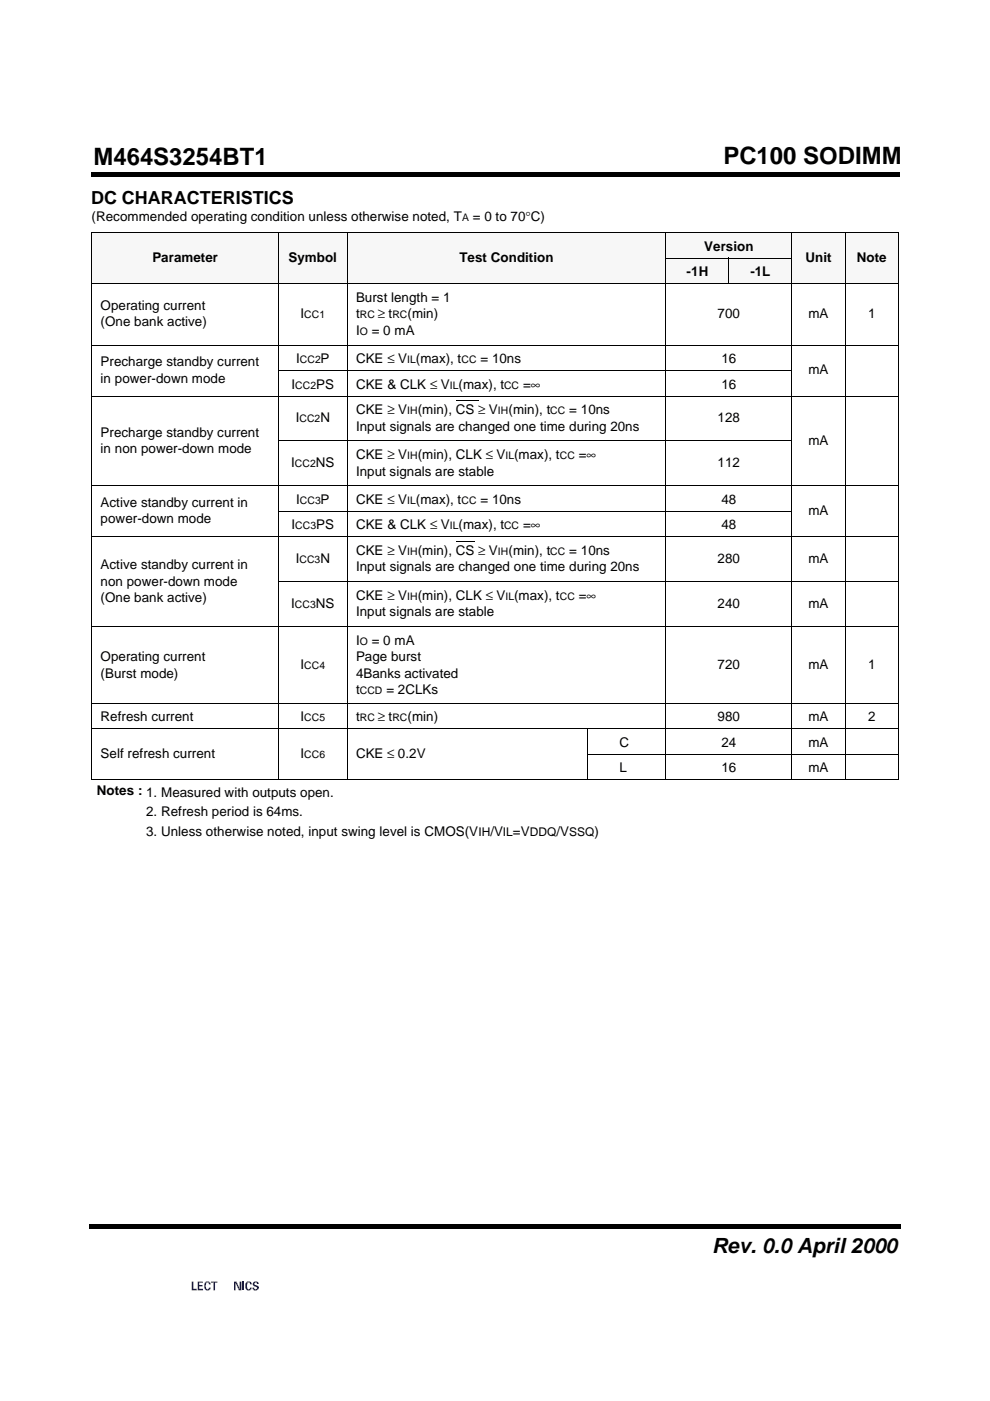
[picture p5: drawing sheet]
<svg xmlns="http://www.w3.org/2000/svg" width="210mm" height="297mm" viewBox="0 0 210 297" stroke-linecap="round" stroke-linejoin="round" font-family="sans-serif">
<defs><g id="words">
<g font-size="5.1">
<text x="19.8" y="35">M464S3254BT1</text>
<text x="153.4" y="34.9">PC100 SODIMM</text>
</g>
<text font-size="4.4" x="151" y="265.6">Rev. 0.0 April 2000</text>
<text font-size="3.8" x="19.3" y="43.3">DC CHARACTERISTICS</text>
<g font-size="2.8">
<text x="19.4" y="46.8">(Recommended operating condition unless otherwise noted, T</text>
<text x="100.2" y="46.8">= 0 to 70°C)</text>
<text x="149.3" y="53.2">Version</text>
<text x="32.3" y="55.6">Parameter</text>
<text x="61.2" y="55.6">Symbol</text>
<text x="97.4" y="55.6">Test Condition</text>
<text x="145.6" y="58.6">-1H</text>
<text x="159.1" y="58.6">-1L</text>
<text x="170.8" y="55.6">Unit</text>
<text x="181.7" y="55.6">Note</text>
<text x="21.3" y="65.7">Operating current</text>
<text x="75.5" y="64">Burst length = 1</text>
<text x="21.3" y="69.2">(One bank active)</text>
<text x="63.7" y="67.5">I</text>
<text x="75.5" y="71">I</text>
<text x="75.5" y="67.5">t</text>
<text x="78.8" y="71">= 0 mA</text>
<text x="80.1" y="67.5">≥ t</text>
<text x="86.4" y="67.5">(min)</text>
<text x="152.1" y="67.5">700</text>
<text x="171.4" y="67.5">mA</text>
<text x="184.1" y="67.5">1</text>
<text x="21.3" y="77.6">Precharge standby current</text>
<text x="62.8" y="77">I</text>
<text x="68" y="77">P</text>
<text x="75.5" y="77">CKE ≤ V (max), t</text>
<text x="101.9" y="77">= 10ns</text>
<text x="153" y="77">16</text>
<text x="21.3" y="81.1">in power-down mode</text>
<text x="61.8" y="82.4">I</text>
<text x="67.1" y="82.4">PS</text>
<text x="75.5" y="82.4">CKE &amp; CLK ≤ V (max), t</text>
<text x="110.9" y="82.4">=∞</text>
<text x="153" y="82.4">16</text>
<text x="171.4" y="79.4">mA</text>
<text x="62.7" y="89.5">I</text>
<text x="67.9" y="89.5">N</text>
<text x="75.5" y="87.8">CKE ≥ V</text>
<text x="88.6" y="87.8">(min), CS ≥ V</text>
<text x="107.8" y="87.8">(min), t</text>
<text x="120.7" y="87.8">= 10ns</text>
<text x="152.1" y="89.5">128</text>
<text x="21.3" y="92.6">Precharge standby current</text>
<text x="75.5" y="91.3">Input signals are changed one time during 20ns</text>
<text x="171.4" y="94.3">mA</text>
<text x="21.3" y="96">in non power-down mode</text>
<text x="61.7" y="99">I</text>
<text x="67" y="99">NS</text>
<text x="75.5" y="97.3">CKE ≥ V</text>
<text x="75.5" y="100.8">Input signals are stable</text>
<text x="88.6" y="97.3">(min), CLK ≤</text>
<text x="105.3" y="97.3">V (max), t</text>
<text x="122.7" y="97.3">=∞</text>
<text x="152.1" y="99">112</text>
<text x="21.3" y="107.5">Active standby current in</text>
<text x="62.8" y="106.8">I</text>
<text x="68" y="106.8">P</text>
<text x="75.5" y="106.8">CKE ≤ V (max), t</text>
<text x="101.9" y="106.8">= 10ns</text>
<text x="153" y="106.8">48</text>
<text x="21.3" y="111">power-down mode</text>
<text x="61.8" y="112.3">I</text>
<text x="67.1" y="112.3">PS</text>
<text x="75.5" y="112.3">CKE &amp; CLK ≤ V (max), t</text>
<text x="110.9" y="112.3">=∞</text>
<text x="153" y="112.3">48</text>
<text x="171.4" y="109.2">mA</text>
<text x="62.7" y="119.4">I</text>
<text x="67.9" y="119.4">N</text>
<text x="75.5" y="117.6">CKE ≥ V</text>
<text x="88.6" y="117.6">(min), CS ≥ V</text>
<text x="107.8" y="117.6">(min), t</text>
<text x="120.7" y="117.6">= 10ns</text>
<text x="152.1" y="119.4">280</text>
<text x="171.4" y="119.4">mA</text>
<text x="21.3" y="120.7">Active standby current in</text>
<text x="21.3" y="124.1">non power-down mode</text>
<text x="75.5" y="121.1">Input signals are changed one time during 20ns</text>
<text x="21.3" y="127.7">(One bank active)</text>
<text x="61.7" y="128.9">I</text>
<text x="67" y="128.9">NS</text>
<text x="75.5" y="127.2">CKE ≥ V</text>
<text x="75.5" y="130.7">Input signals are stable</text>
<text x="88.6" y="127.2">(min), CLK ≤</text>
<text x="105.3" y="127.2">V (max), t</text>
<text x="122.7" y="127.2">=∞</text>
<text x="152.1" y="128.9">240</text>
<text x="171.4" y="128.9">mA</text>
<text x="75.5" y="136.7">I</text>
<text x="78.8" y="136.7">= 0 mA</text>
<text x="21.3" y="140.2">Operating current</text>
<text x="21.3" y="143.7">(Burst mode)</text>
<text x="63.7" y="141.8">I</text>
<text x="75.5" y="140.2">Page burst</text>
<text x="75.5" y="143.7">4Banks activated</text>
<text x="152.1" y="141.8">720</text>
<text x="171.4" y="141.8">mA</text>
<text x="184.1" y="141.8">1</text>
<text x="75.5" y="147.2">t</text>
<text x="81.9" y="147.2">= 2CLKs</text>
<text x="21.3" y="152.9">Refresh current</text>
<text x="63.7" y="152.9">I</text>
<text x="75.5" y="152.9">t</text>
<text x="80.1" y="152.9">≥ t</text>
<text x="86.4" y="152.9">(min)</text>
<text x="152.1" y="152.9">980</text>
<text x="171.4" y="152.9">mA</text>
<text x="184.1" y="152.9">2</text>
<text x="21.3" y="160.7">Self refresh current</text>
<text x="63.7" y="160.7">I</text>
<text x="75.5" y="160.7">CKE ≤ 0.2V</text>
<text x="131.3" y="158.3">C</text>
<text x="153" y="158.3">24</text>
<text x="171.4" y="158.3">mA</text>
<text x="131.3" y="163.7">L</text>
<text x="153" y="163.7">16</text>
<text x="171.4" y="163.7">mA</text>
<text x="20.5" y="168.6">Notes : 1. Measured with outputs open.</text>
<text x="31" y="173">2. Refresh period is 64ms.</text>
<text x="31" y="177.2">3. Unless otherwise noted, input swing level is CMOS(VIH/VIL=VDDQ/VSSQ)</text>
</g>
<g font-size="2.2">
<text x="98" y="46.8">A</text>
<text x="64.5" y="67.5">CC1</text>
<text x="76.3" y="71">O</text>
<text x="76.3" y="67.5">RC</text>
<text x="83.2" y="67.5">RC</text>
<text x="63.6" y="77">CC2</text>
<text x="86.4" y="77">IL</text>
<text x="97.9" y="77">CC</text>
<text x="62.6" y="82.4">CC2</text>
<text x="95.4" y="82.4">IL</text>
<text x="106.9" y="82.4">CC</text>
<text x="63.5" y="89.5">CC2</text>
<text x="86.4" y="87.8">IH</text>
<text x="105.6" y="87.8">IH</text>
<text x="116.7" y="87.8">CC</text>
<text x="62.5" y="99">CC2</text>
<text x="86.4" y="97.3">IH</text>
<text x="107.2" y="97.3">IL</text>
<text x="118.7" y="97.3">CC</text>
<text x="63.6" y="106.8">CC3</text>
<text x="86.4" y="106.8">IL</text>
<text x="97.9" y="106.8">CC</text>
<text x="62.6" y="112.3">CC3</text>
<text x="95.4" y="112.3">IL</text>
<text x="106.9" y="112.3">CC</text>
<text x="63.5" y="119.4">CC3</text>
<text x="86.4" y="117.6">IH</text>
<text x="105.6" y="117.6">IH</text>
<text x="116.7" y="117.6">CC</text>
<text x="62.5" y="128.9">CC3</text>
<text x="86.4" y="127.2">IH</text>
<text x="107.2" y="127.2">IL</text>
<text x="118.7" y="127.2">CC</text>
<text x="76.3" y="136.7">O</text>
<text x="64.5" y="141.8">CC4</text>
<text x="76.3" y="147.2">CCD</text>
<text x="64.5" y="152.9">CC5</text>
<text x="76.3" y="152.9">RC</text>
<text x="83.2" y="152.9">RC</text>
<text x="64.5" y="160.7">CC6</text>
</g>
</g></defs>
<path d="M19.4 36.6h.5v.9h-.5zM19.9 36.6h170.4v.9h-170.4zM190.3 36.6h.5v.9h-.5zM19 259.6h.5v.9h-.5zM19.5 259.6h171v.9h-171zM190.5 259.6h.5v.9h-.5z" fill="#000"/>
<g fill="#fff">
<path d="M105.2 40.5v216z"/>
<path d="M19.2 262.4h35.5v11.2h-35.5z"/>
</g>
<g fill="#00f">
<path d="M40.6 271.7h.4v1.5h.7v.4h-1.1z" fill-rule="evenodd"/>
<path d="M41.9 271.7h1.1v.3h-.8v.4h.8v.3h-.8v.5h.9v.4h-1.2z" fill-rule="evenodd"/>
<path d="M43.4 271.9l.2-.2h.6l.4 .3 .1 .3h-.4l-.1-.3-.3-.1-.3 .5 .1 .8 .4 .1 .2-.3h.4a.72 .72 0 0 1-.8 .6 .72 .72 0 0 1-.6-.8z" fill-rule="evenodd"/>
<path d="M44.7 271.7h1.4v.3h-.5v1.6h-.3v-1.6h-.6z" fill-rule="evenodd"/>
<path d="M49.6 271.7h.6l.6 1.5v-1.5h.4v1.9h-.6l-.6-1.6v1.6h-.4z" fill-rule="evenodd"/>
<path d="M52.2 271.9l.3-.2h.5l.4 .4v.2h-.4a.34 .34 0 0 0-.4-.3 .34 .34 0 0 0-.2 .4v.2a.48 .48 0 0 0 0 .5 .48 .48 0 0 0 .5 .1l.1-.2h.4a.7 .7 0 0 1-.8 .6 .7 .7 0 0 1-.6-.8z" fill-rule="evenodd"/>
<path d="M53.8 271.8l.7-.1 .2 .1 .1 .4h-.3l-.1-.3-.4 .1a.34 .34 0 0 0 0 .4 .34 .34 0 0 0 .4 .1l.2 .1a.65 .65 0 0 1-.1 1 .65 .65 0 0 1-1-.4v-.2h.4v.2l.2 .1 .3-.1a.52 .52 0 0 0-.6-.5 .54 .54 0 0 1 0-.9z" fill-rule="evenodd"/>
</g>
<path d="M51.4 271.7h.4v1.9h-.4z" fill="#00f"/>
<g fill="#fff">
<path d="M19.6 40.4h171.2v.4h-171.2z"/>
<path d="M190.5 40.6h.3v216.1h-.3z"/>
<path d="M19.4 256.3h171.3v.4h-171.3z"/>
<path d="M19.4 40.4h.4v216.1h-.4z"/>
<path d="M105.2 40.6v215.9z"/>
</g>
<g fill="#f7f7f7">
<path d="M19.5 49.4h39.5v10.7h-39.5z"/>
<path d="M59.2 49.4h14.3v10.7h-14.3z"/>
<path d="M73.7 49.4h67.4v10.7h-67.4z"/>
<path d="M141.3 49.4h26.5v5.3h-26.5z"/>
<path d="M168 49.4h11.1v10.7h-11.1z"/>
<path d="M179.3 49.4h11.1v10.7h-11.1z"/>
<path d="M141.3 54.8h13.2v5.3h-13.2z"/>
<path d="M154.6 54.8h13.2v5.3h-13.2z"/>
</g>
<g fill="none" stroke="#000" stroke-width=".21">
<path d="M19.3 49.3h171.3M19.4 49.4v115.8M59.1 49.3v116.1M73.6 49.3v116.1M141.1 54.8h26.9M141.2 49.3v116.1M154.5 54.7v5.5M167.9 49.3v116.1M179.2 49.3v116.1M190.5 49.4v115.8M19.3 60.2h171.3M19.3 73.2h171.3"/>
<path d="M59 78.6h109M19.3 84h171.3M59 93.5h109M96.6 85h4.8M19.3 103h171.3M19.3 113.8h171.3M59 108.4h109M96.6 114.8h4M19.3 132.9h171.3M59 123.3h131.6M19.3 149.1h171.3M19.3 154.5h171.3"/>
<path d="M124.5 159.9h66.1M124.6 154.4v11M19.3 165.3h171.3"/>
</g>
<use href="#words"/>
</svg>
